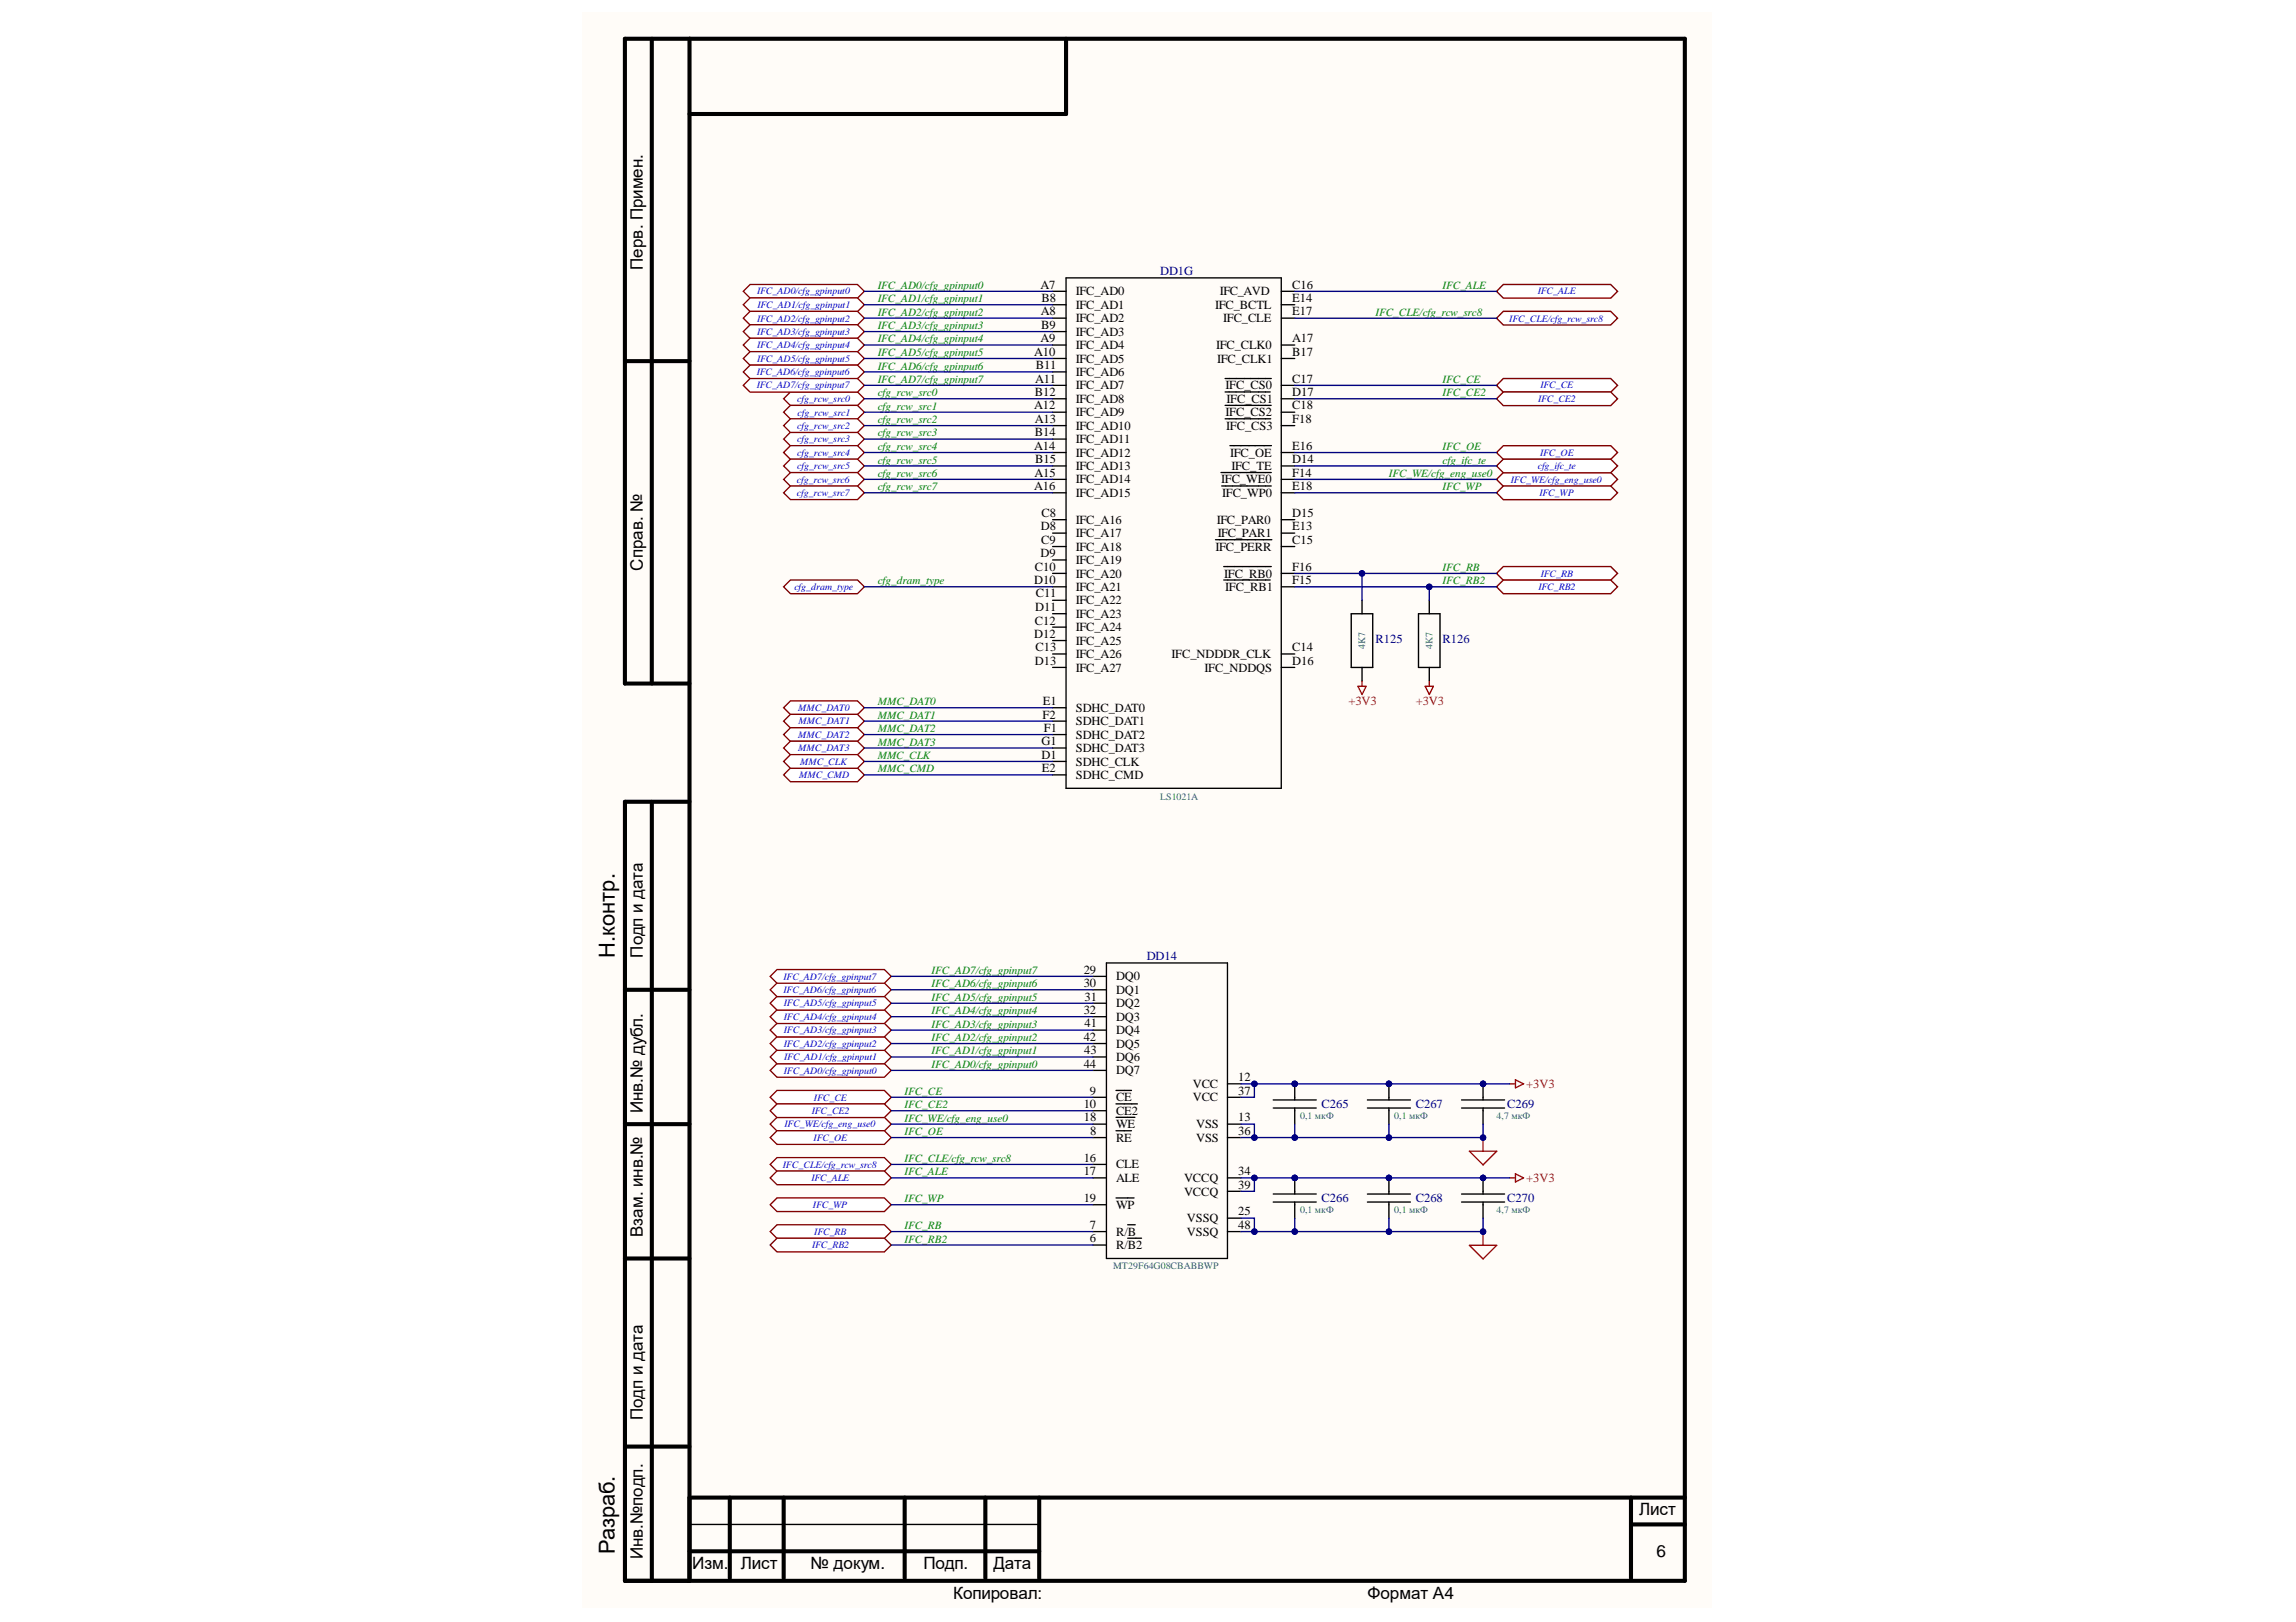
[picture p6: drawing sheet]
<svg xmlns="http://www.w3.org/2000/svg" width="297mm" height="210mm" viewBox="0 0 297 210" stroke-linecap="round" stroke-linejoin="round" font-family="sans-serif">
<defs><g id="words">
<g font-size="2.9">
<text x="79.6" y="123.9" transform="rotate(-90 79.6 123.9)">Н.контр.</text>
<text x="79.6" y="201.1" transform="rotate(-90 79.6 201.1)">Разраб.</text>
</g>
<g font-size="2.2">
<text x="83.1" y="34.9" transform="rotate(-90 83.1 34.9)">Перв. Примен.</text>
<text x="83.1" y="73.8" transform="rotate(-90 83.1 73.8)">Справ. №</text>
<text x="83.1" y="123.9" transform="rotate(-90 83.1 123.9)">Подп и дата</text>
<text x="83.1" y="144.1" transform="rotate(-90 83.1 144.1)">Инв.№ дубл.</text>
<text x="83.1" y="160.1" transform="rotate(-90 83.1 160.1)">Взам. инв.№</text>
<text x="83.1" y="183.7" transform="rotate(-90 83.1 183.7)">Подп и дата</text>
<text x="212.1" y="196.1">Лист</text>
<text x="83.1" y="201.8" transform="rotate(-90 83.1 201.8)">Инв.№подп.</text>
<text x="89.5" y="203">Изм.</text>
<text x="95.8" y="203">Лист</text>
<text x="104.8" y="203">№ докум.</text>
<text x="119.5" y="203">Подп.</text>
<text x="128.5" y="203">Дата</text>
<text x="214.3" y="201.5">6</text>
<text x="123.3" y="206.9">Копировал:</text>
<text x="176.9" y="206.9">Формат А4</text>
</g>
<g font-size="1.6" fill="#000080">
<text x="150.1" y="35.6">DD1G</text>
<text x="178" y="83.2">R125</text>
<text x="186.6" y="83.2">R126</text>
<text x="148.4" y="124.3">DD14</text>
<text x="171" y="143.4">C265</text>
<text x="183.2" y="143.4">C267</text>
<text x="195" y="143.4">C269</text>
<text x="171" y="155.6">C266</text>
<text x="183.2" y="155.6">C268</text>
<text x="195" y="155.6">C270</text>
</g>
<g font-size="1.6">
<text x="134.6" y="37.3">A7</text>
<text x="134.7" y="40.8">A8</text>
<text x="134.7" y="39.1">B8</text>
<text x="139.2" y="38.2">IFC_AD0</text>
<text x="139.2" y="40">IFC_AD1</text>
<text x="139.2" y="41.7">IFC_AD2</text>
<text x="157.2" y="40">IFC_BCTL</text>
<text x="157.8" y="38.2">IFC_AVD</text>
<text x="158.3" y="41.7">IFC_CLE</text>
<text x="167.2" y="37.3">C16</text>
<text x="167.2" y="39.1">E14</text>
<text x="167.2" y="40.8">E17</text>
<text x="133.8" y="46">A10</text>
<text x="134" y="47.8">B11</text>
<text x="134.6" y="44.3">A9</text>
<text x="134.7" y="42.5">B9</text>
<text x="139.2" y="43.4">IFC_AD3</text>
<text x="139.2" y="45.2">IFC_AD4</text>
<text x="139.2" y="46.9">IFC_AD5</text>
<text x="157.3" y="45.2">IFC_CLK0</text>
<text x="157.5" y="46.9">IFC_CLK1</text>
<text x="167.2" y="44.3">A17</text>
<text x="167.2" y="46">B17</text>
<text x="133.8" y="53">A12</text>
<text x="133.9" y="51.2">B12</text>
<text x="133.9" y="49.5">A11</text>
<text x="139.2" y="48.7">IFC_AD6</text>
<text x="139.2" y="50.4">IFC_AD7</text>
<text x="139.2" y="52.1">IFC_AD8</text>
<text x="139.2" y="53.9">IFC_AD9</text>
<text x="158.6" y="50.4">IFC_CS0</text>
<text x="158.6" y="53.9">IFC_CS2</text>
<text x="158.7" y="52.1">IFC_CS1</text>
<text x="167.2" y="49.5">C17</text>
<text x="167.2" y="51.2">D17</text>
<text x="167.2" y="53">C18</text>
<text x="133.8" y="58.2">A14</text>
<text x="133.9" y="54.7">A13</text>
<text x="133.9" y="56.5">B14</text>
<text x="133.9" y="59.9">B15</text>
<text x="139.2" y="55.6">IFC_AD10</text>
<text x="139.2" y="57.3">IFC_AD11</text>
<text x="139.2" y="59.1">IFC_AD12</text>
<text x="158.6" y="55.6">IFC_CS3</text>
<text x="159.1" y="59.1">IFC_OE</text>
<text x="167.2" y="54.7">F18</text>
<text x="167.2" y="58.2">E16</text>
<text x="167.2" y="59.9">D14</text>
<text x="133.8" y="63.4">A16</text>
<text x="133.9" y="61.7">A15</text>
<text x="139.2" y="60.8">IFC_AD13</text>
<text x="139.2" y="62.6">IFC_AD14</text>
<text x="139.2" y="64.3">IFC_AD15</text>
<text x="158" y="62.6">IFC_WE0</text>
<text x="158.1" y="64.3">IFC_WP0</text>
<text x="159.3" y="60.8">IFC_TE</text>
<text x="167.2" y="61.7">F14</text>
<text x="167.2" y="63.4">E18</text>
<text x="134.7" y="68.7">D8</text>
<text x="134.7" y="70.4">C9</text>
<text x="134.7" y="66.9">C8</text>
<text x="139.2" y="67.8">IFC_A16</text>
<text x="139.2" y="69.5">IFC_A17</text>
<text x="139.2" y="71.3">IFC_A18</text>
<text x="157.2" y="71.3">IFC_PERR</text>
<text x="157.4" y="67.8">IFC_PAR0</text>
<text x="157.5" y="69.5">IFC_PAR1</text>
<text x="167.2" y="66.9">D15</text>
<text x="167.2" y="68.7">E13</text>
<text x="167.2" y="70.4">C15</text>
<text x="133.8" y="75.6">D10</text>
<text x="133.9" y="73.8">C10</text>
<text x="134" y="77.3">C11</text>
<text x="134.6" y="72.1">D9</text>
<text x="139.2" y="73">IFC_A19</text>
<text x="139.2" y="74.7">IFC_A20</text>
<text x="139.2" y="76.5">IFC_A21</text>
<text x="158.4" y="74.7">IFC_RB0</text>
<text x="158.5" y="76.5">IFC_RB1</text>
<text x="167.2" y="73.8">F16</text>
<text x="167.2" y="75.6">F15</text>
<text x="133.8" y="82.6">D12</text>
<text x="133.9" y="80.8">C12</text>
<text x="133.9" y="79">D11</text>
<text x="139.2" y="78.2">IFC_A22</text>
<text x="139.2" y="79.9">IFC_A23</text>
<text x="139.2" y="81.7">IFC_A24</text>
<text x="139.2" y="83.4">IFC_A25</text>
<text x="133.9" y="86">D13</text>
<text x="134" y="84.3">C13</text>
<text x="139.2" y="85.2">IFC_A26</text>
<text x="139.2" y="86.9">IFC_A27</text>
<text x="151.6" y="85.2">IFC_NDDDR_CLK</text>
<text x="155.8" y="86.9">IFC_NDDQS</text>
<text x="167.2" y="84.3">C14</text>
<text x="167.2" y="86">D16</text>
<text x="134.9" y="93">F2</text>
<text x="134.9" y="91.2">E1</text>
<text x="135" y="94.7">F1</text>
<text x="139.2" y="92.1">SDHC_DAT0</text>
<text x="139.2" y="93.9">SDHC_DAT1</text>
<text x="139.2" y="95.6">SDHC_DAT2</text>
<text x="134.7" y="96.5">G1</text>
<text x="134.7" y="98.2">D1</text>
<text x="134.8" y="99.9">E2</text>
<text x="139.2" y="97.3">SDHC_DAT3</text>
<text x="139.2" y="99.1">SDHC_CLK</text>
<text x="139.2" y="100.8">SDHC_CMD</text>
<text x="140.2" y="126">29</text>
<text x="140.2" y="127.8">30</text>
<text x="140.2" y="131.2">32</text>
<text x="140.3" y="129.5">31</text>
<text x="144.4" y="126.9">DQ0</text>
<text x="144.4" y="128.6">DQ1</text>
<text x="144.4" y="130.4">DQ2</text>
<text x="140.2" y="134.7">42</text>
<text x="140.3" y="136.4">43</text>
<text x="140.3" y="133">41</text>
<text x="144.4" y="132.1">DQ3</text>
<text x="144.4" y="133.8">DQ4</text>
<text x="144.4" y="135.6">DQ5</text>
<text x="144.4" y="137.3">DQ6</text>
<text x="140.2" y="138.2">44</text>
<text x="140.2" y="143.4">10</text>
<text x="141" y="141.7">9</text>
<text x="144.4" y="139">DQ7</text>
<text x="144.4" y="142.5">CE</text>
<text x="154.3" y="140.8">VCC</text>
<text x="154.3" y="142.5">VCC</text>
<text x="160.2" y="139.9">12</text>
<text x="160.2" y="141.7">37</text>
<text x="140.2" y="145.1">18</text>
<text x="141" y="146.9">8</text>
<text x="144.4" y="146">WE</text>
<text x="144.4" y="147.7">RE</text>
<text x="144.4" y="144.3">CE2</text>
<text x="154.7" y="146">VSS</text>
<text x="154.7" y="147.7">VSS</text>
<text x="160.2" y="145.1">13</text>
<text x="160.2" y="146.9">36</text>
<text x="140.2" y="150.3">16</text>
<text x="140.2" y="152.1">17</text>
<text x="140.2" y="155.6">19</text>
<text x="144.4" y="151.2">CLE</text>
<text x="144.4" y="152.9">ALE</text>
<text x="153.2" y="152.9">VCCQ</text>
<text x="153.2" y="154.7">VCCQ</text>
<text x="160.2" y="152.1">34</text>
<text x="160.2" y="153.8">39</text>
<text x="141" y="159">7</text>
<text x="141" y="160.8">6</text>
<text x="144.4" y="156.4">WP</text>
<text x="144.4" y="159.9">R/B</text>
<text x="144.4" y="161.6">R/B2</text>
<text x="153.6" y="158.2">VSSQ</text>
<text x="153.6" y="159.9">VSSQ</text>
<text x="160.2" y="157.3">25</text>
<text x="160.2" y="159">48</text>
</g>
<g font-size="1.6" fill="#f00">
<text x="174.5" y="91.3">+3V3</text>
<text x="183.2" y="91.3">+3V3</text>
<text x="197.5" y="140.8">+3V3</text>
<text x="197.5" y="152.9">+3V3</text>
</g>
<g font-size="1.4" fill="#008000">
<text x="113.6" y="37.4">IFC_AD0/cfg_gpinput0</text>
<text x="113.6" y="39.1">IFC_AD1/cfg_gpinput1</text>
<text x="113.6" y="40.9">IFC_AD2/cfg_gpinput2</text>
<text x="178" y="40.9">IFC_CLE/cfg_rcw_src8</text>
<text x="186.6" y="37.4">IFC_ALE</text>
<text x="113.6" y="42.6">IFC_AD3/cfg_gpinput3</text>
<text x="113.6" y="44.3">IFC_AD4/cfg_gpinput4</text>
<text x="113.6" y="46.1">IFC_AD5/cfg_gpinput5</text>
<text x="113.6" y="47.8">IFC_AD6/cfg_gpinput6</text>
<text x="113.6" y="49.6">IFC_AD7/cfg_gpinput7</text>
<text x="113.6" y="51.3">cfg_rcw_src0</text>
<text x="113.6" y="53">cfg_rcw_src1</text>
<text x="186.6" y="49.6">IFC_CE</text>
<text x="186.6" y="51.3">IFC_CE2</text>
<text x="113.6" y="56.5">cfg_rcw_src3</text>
<text x="113.6" y="58.3">cfg_rcw_src4</text>
<text x="113.6" y="60">cfg_rcw_src5</text>
<text x="113.6" y="54.8">cfg_rcw_src2</text>
<text x="186.6" y="58.3">IFC_OE</text>
<text x="186.6" y="60">cfg_ifc_te</text>
<text x="113.6" y="61.7">cfg_rcw_src6</text>
<text x="113.6" y="63.5">cfg_rcw_src7</text>
<text x="179.7" y="61.7">IFC_WE/cfg_eng_use0</text>
<text x="186.6" y="63.5">IFC_WP</text>
<text x="113.6" y="75.6">cfg_dram_type</text>
<text x="186.6" y="73.9">IFC_RB</text>
<text x="186.6" y="75.6">IFC_RB2</text>
<text x="113.6" y="91.3">MMC_DAT0</text>
<text x="113.6" y="93">MMC_DAT1</text>
<text x="113.6" y="94.8">MMC_DAT2</text>
<text x="113.6" y="96.5">MMC_DAT3</text>
<text x="113.6" y="98.2">MMC_CLK</text>
<text x="113.6" y="100">MMC_CMD</text>
<text x="120.5" y="131.3">IFC_AD4/cfg_gpinput4</text>
<text x="120.5" y="129.5">IFC_AD5/cfg_gpinput5</text>
<text x="120.5" y="127.8">IFC_AD6/cfg_gpinput6</text>
<text x="120.5" y="126">IFC_AD7/cfg_gpinput7</text>
<text x="120.5" y="136.5">IFC_AD1/cfg_gpinput1</text>
<text x="120.5" y="134.7">IFC_AD2/cfg_gpinput2</text>
<text x="120.5" y="133">IFC_AD3/cfg_gpinput3</text>
<text x="117" y="141.7">IFC_CE</text>
<text x="117" y="143.4">IFC_CE2</text>
<text x="120.5" y="138.2">IFC_AD0/cfg_gpinput0</text>
<text x="117" y="146.9">IFC_OE</text>
<text x="117" y="145.2">IFC_WE/cfg_eng_use0</text>
<text x="117" y="152.1">IFC_ALE</text>
<text x="117" y="155.6">IFC_WP</text>
<text x="117" y="150.4">IFC_CLE/cfg_rcw_src8</text>
<text x="117" y="159.1">IFC_RB</text>
<text x="117" y="160.8">IFC_RB2</text>
</g>
<g font-size="1.3" fill="#00f">
<text x="97.9" y="38.1">IFC_AD0/cfg_gpinput0</text>
<text x="97.9" y="41.6">IFC_AD2/cfg_gpinput2</text>
<text x="98" y="39.8">IFC_AD1/cfg_gpinput1</text>
<text x="195.3" y="41.6">IFC_CLE/cfg_rcw_src8</text>
<text x="198.9" y="38.1">IFC_ALE</text>
<text x="97.9" y="43.3">IFC_AD3/cfg_gpinput3</text>
<text x="97.9" y="45.1">IFC_AD4/cfg_gpinput4</text>
<text x="97.9" y="46.8">IFC_AD5/cfg_gpinput5</text>
<text x="97.9" y="48.5">IFC_AD6/cfg_gpinput6</text>
<text x="97.9" y="50.3">IFC_AD7/cfg_gpinput7</text>
<text x="103.1" y="52">cfg_rcw_src0</text>
<text x="103.2" y="53.8">cfg_rcw_src1</text>
<text x="199" y="52">IFC_CE2</text>
<text x="199.3" y="50.3">IFC_CE</text>
<text x="103.1" y="57.2">cfg_rcw_src3</text>
<text x="103.1" y="55.5">cfg_rcw_src2</text>
<text x="103.1" y="59">cfg_rcw_src4</text>
<text x="199.2" y="59">IFC_OE</text>
<text x="103.1" y="62.4">cfg_rcw_src6</text>
<text x="103.1" y="64.2">cfg_rcw_src7</text>
<text x="103.1" y="60.7">cfg_rcw_src5</text>
<text x="195.5" y="62.4">IFC_WE/cfg_eng_use0</text>
<text x="198.9" y="60.7">cfg_ifc_te</text>
<text x="199.2" y="64.2">IFC_WP</text>
<text x="102.8" y="76.4">cfg_dram_type</text>
<text x="199" y="76.4">IFC_RB2</text>
<text x="199.3" y="74.6">IFC_RB</text>
<text x="103.3" y="92">MMC_DAT0</text>
<text x="103.3" y="95.5">MMC_DAT2</text>
<text x="103.3" y="93.7">MMC_DAT1</text>
<text x="103.3" y="97.2">MMC_DAT3</text>
<text x="103.4" y="100.7">MMC_CMD</text>
<text x="103.5" y="98.9">MMC_CLK</text>
<text x="101.4" y="128.5">IFC_AD6/cfg_gpinput6</text>
<text x="101.4" y="126.8">IFC_AD7/cfg_gpinput7</text>
<text x="101.4" y="132">IFC_AD4/cfg_gpinput4</text>
<text x="101.4" y="130.2">IFC_AD5/cfg_gpinput5</text>
<text x="101.4" y="135.4">IFC_AD2/cfg_gpinput2</text>
<text x="101.4" y="133.7">IFC_AD3/cfg_gpinput3</text>
<text x="101.5" y="137.2">IFC_AD1/cfg_gpinput1</text>
<text x="101.4" y="139">IFC_AD0/cfg_gpinput0</text>
<text x="105.3" y="142.4">IFC_CE</text>
<text x="101.5" y="145.9">IFC_WE/cfg_eng_use0</text>
<text x="105" y="144.1">IFC_CE2</text>
<text x="105.3" y="147.6">IFC_OE</text>
<text x="101.3" y="151.1">IFC_CLE/cfg_rcw_src8</text>
<text x="105" y="152.9">IFC_ALE</text>
<text x="105.1" y="161.6">IFC_RB2</text>
<text x="105.2" y="156.3">IFC_WP</text>
<text x="105.3" y="159.8">IFC_RB</text>
</g>
<g font-size="1.3" fill="#008080">
<text x="176.6" y="83.9" transform="rotate(-90 176.6 83.9)">4K7</text>
<text x="185.3" y="83.9" transform="rotate(-90 185.3 83.9)">4K7</text>
<text x="150.1" y="103.5">LS1021A</text>
<text x="168.2" y="144.8">0,1 мкФ</text>
<text x="180.4" y="144.8">0,1 мкФ</text>
<text x="193.6" y="144.8">4,7 мкФ</text>
<text x="168.2" y="157">0,1 мкФ</text>
<text x="180.4" y="157">0,1 мкФ</text>
<text x="193.6" y="157">4,7 мкФ</text>
<text x="144" y="164.2">MT29F64G08CBABBWP</text>
</g>
</g></defs>
<g fill="#fffcf8">
<path d="M75.3 1.5h146.1v206.6h-146.1z" fill-rule="evenodd"/>
<path d="M75.3 1.5h146.1v206.6h-146.1z" fill-rule="evenodd"/>
</g>
<g fill="none" stroke="#000" stroke-width=".53">
<path d="M84.3 5v83.5M89.2 5v199.6M137.9 5v9.8h-48.7M80.8 46.7h8.4M89.2 88.5h-8.4v-83.5h137.2v199.6h-137.1v-100.8h8.3M84.3 103.8v100.8M80.8 128.1h8.4M80.8 145.5h8.4M80.8 162.9h8.4M80.9 187.2h8.3M89.2 193.8h128.8M94.4 193.8v10.4"/>
<path d="M101.4 193.8v10.4M117 193.8v10.4M127.5 193.8v10.4M134.4 193.8v10.4M211 193.8v10.4M211 197.3h7M89.2 200.8h45.2"/>
</g>
<path d="M174.8 79.4h2.8v7h-2.8zM176.2 77.7v1.7M176.2 86.4v1.7M89.2 197.3h45.2" fill="none" stroke="#000" stroke-width=".18"/>
<path d="M175.7 88.8h1l-.5 1.1zM176.2 88.1v.7" fill="none" stroke="#f00" stroke-width=".18"/>
<circle cx="191.9" cy="140.3" r=".35" fill="#000080"/>
<circle cx="191.9" cy="140.3" r=".35" fill="none" stroke="#000080" stroke-width=".13"/>
<path d="M191.9 140.3v1.7M191.9 143.7v1.8" fill="none" stroke="#000" stroke-width=".18"/>
<circle cx="191.9" cy="140.3" r=".35" fill="#000080"/>
<circle cx="191.9" cy="140.3" r=".35" fill="none" stroke="#000080" stroke-width=".13"/>
<path d="M189.1 143.4h5.5M189.1 142.3h5.5M191.9 142v.3M191.9 143.4v.3" fill="none" stroke="#000" stroke-width=".18"/>
<path d="M196.1 139.7l1 .6-1 .5zM190.1 149h3.5l-1.7 1.8zM191.9 147.2v1.8M195.3 140.3h.8" fill="none" stroke="#f00" stroke-width=".18"/>
<circle cx="191.9" cy="147.2" r=".35" fill="#000080"/>
<circle cx="191.9" cy="147.2" r=".35" fill="none" stroke="#000080" stroke-width=".13"/>
<circle cx="167.5" cy="140.3" r=".35" fill="#000080"/>
<circle cx="167.5" cy="140.3" r=".35" fill="none" stroke="#000080" stroke-width=".13"/>
<path d="M167.5 140.3v1.7M167.5 143.7v1.8" fill="none" stroke="#000" stroke-width=".17"/>
<circle cx="167.5" cy="140.3" r=".35" fill="#000080"/>
<circle cx="167.5" cy="140.3" r=".35" fill="none" stroke="#000080" stroke-width=".13"/>
<path d="M164.7 143.4h5.6M164.7 142.3h5.6M167.5 142v.3M167.5 143.4v.3" fill="none" stroke="#000" stroke-width=".17"/>
<circle cx="179.7" cy="140.3" r=".35" fill="#000080"/>
<circle cx="179.7" cy="140.3" r=".35" fill="none" stroke="#000080" stroke-width=".13"/>
<path d="M179.7 140.3v1.7M179.7 143.7v1.8" fill="none" stroke="#000" stroke-width=".18"/>
<circle cx="179.7" cy="140.3" r=".35" fill="#000080"/>
<circle cx="179.7" cy="140.3" r=".35" fill="none" stroke="#000080" stroke-width=".13"/>
<path d="M176.9 143.4h5.6M176.9 142.3h5.6M179.7 142v.3M179.7 143.4v.3" fill="none" stroke="#000" stroke-width=".18"/>
<circle cx="191.9" cy="152.4" r=".35" fill="#000080"/>
<circle cx="191.9" cy="152.4" r=".35" fill="none" stroke="#000080" stroke-width=".13"/>
<path d="M191.9 152.4v1.8M191.9 155.9v1.7" fill="none" stroke="#000" stroke-width=".18"/>
<circle cx="191.9" cy="152.4" r=".35" fill="#000080"/>
<circle cx="191.9" cy="152.4" r=".35" fill="none" stroke="#000080" stroke-width=".13"/>
<path d="M189.1 155.6h5.5M189.1 154.5h5.5M191.9 154.2v.3M191.9 155.6v.3" fill="none" stroke="#000" stroke-width=".18"/>
<path d="M191.9 159.4v1.8M190.1 161.2h3.5l-1.7 1.7z" fill="none" stroke="#f00" stroke-width=".18"/>
<circle cx="191.9" cy="159.4" r=".35" fill="#000080"/>
<circle cx="191.9" cy="159.4" r=".35" fill="none" stroke="#000080" stroke-width=".13"/>
<circle cx="167.5" cy="152.4" r=".35" fill="#000080"/>
<circle cx="167.5" cy="152.4" r=".35" fill="none" stroke="#000080" stroke-width=".13"/>
<path d="M167.5 152.4v1.8M167.5 155.9v1.7" fill="none" stroke="#000" stroke-width=".17"/>
<circle cx="167.5" cy="152.4" r=".35" fill="#000080"/>
<circle cx="167.5" cy="152.4" r=".35" fill="none" stroke="#000080" stroke-width=".13"/>
<path d="M164.7 155.6h5.6M164.7 154.5h5.6M167.5 154.2v.3M167.5 155.6v.3" fill="none" stroke="#000" stroke-width=".17"/>
<circle cx="179.7" cy="152.4" r=".35" fill="#000080"/>
<circle cx="179.7" cy="152.4" r=".35" fill="none" stroke="#000080" stroke-width=".13"/>
<path d="M179.7 152.4v1.8M179.7 155.9v1.7" fill="none" stroke="#000" stroke-width=".18"/>
<circle cx="179.7" cy="152.4" r=".35" fill="#000080"/>
<circle cx="179.7" cy="152.4" r=".35" fill="none" stroke="#000080" stroke-width=".13"/>
<path d="M176.9 155.6h5.6M176.9 154.5h5.6M179.7 154.2v.3M179.7 155.6v.3" fill="none" stroke="#000" stroke-width=".18"/>
<path d="M195.3 152.4h.8M196.1 151.9l1 .5-1 .6z" fill="none" stroke="#f00" stroke-width=".18"/>
<path d="M101.4 51.6l.9-.9h8.6l.9 .9-.9 .9h-8.6z" fill-rule="evenodd" fill="#fff"/>
<path d="M101.4 51.6l.9-.9h8.6l.9 .9-.9 .9h-8.6z" fill="none" stroke="#800000" stroke-width=".17"/>
<path d="M101.4 53.3l.9-.8h8.6l.9 .8-.9 .9h-8.6z" fill-rule="evenodd" fill="#fff"/>
<path d="M101.4 53.3l.9-.8h8.6l.9 .8-.9 .9h-8.6z" fill="none" stroke="#800000" stroke-width=".17"/>
<path d="M102.3 55.9h8.6l.9 .9-.9 .9h-8.6l-.9-.9z" fill-rule="evenodd" fill="#fff"/>
<path d="M102.3 55.9h8.6l.9 .9-.9 .9h-8.6l-.9-.9z" fill="none" stroke="#800000" stroke-width=".17"/>
<path d="M101.4 55.1l.9-.9h8.6l.9 .9-.9 .9h-8.6z" fill-rule="evenodd" fill="#fff"/>
<path d="M101.4 55.1l.9-.9h8.6l.9 .9-.9 .9h-8.6z" fill="none" stroke="#800000" stroke-width=".17"/>
<path d="M102.3 57.7h8.6l.9 .9-.9 .8h-8.6l-.9-.8z" fill-rule="evenodd" fill="#fff"/>
<path d="M102.3 57.7h8.6l.9 .9-.9 .8h-8.6l-.9-.8z" fill="none" stroke="#800000" stroke-width=".17"/>
<path d="M101.4 60.3l.9-.9h8.6l.9 .9-.9 .9h-8.6z" fill-rule="evenodd" fill="#fff"/>
<path d="M101.4 60.3l.9-.9h8.6l.9 .9-.9 .9h-8.6z" fill="none" stroke="#800000" stroke-width=".17"/>
<path d="M101.4 62l.9-.8h8.6l.9 .8-.9 .9h-8.6z" fill-rule="evenodd" fill="#fff"/>
<path d="M101.4 62l.9-.8h8.6l.9 .8-.9 .9h-8.6z" fill="none" stroke="#800000" stroke-width=".17"/>
<path d="M101.4 63.8l.9-.9h8.6l.9 .9-.9 .9h-8.6z" fill-rule="evenodd" fill="#fff"/>
<path d="M101.4 63.8l.9-.9h8.6l.9 .9-.9 .9h-8.6z" fill="none" stroke="#800000" stroke-width=".17"/>
<path d="M101.4 75.9l.9-.8h8.6l.9 .8-.9 .9h-8.6z" fill-rule="evenodd" fill="#fff"/>
<path d="M101.4 75.9l.9-.8h8.6l.9 .8-.9 .9h-8.6z" fill="none" stroke="#800000" stroke-width=".17"/>
<path d="M96.2 37.7l.8-.9h13.9l.9 .9-.9 .9h-13.9z" fill-rule="evenodd" fill="#fff"/>
<path d="M96.2 37.7l.8-.9h13.9l.9 .9-.9 .9h-13.9z" fill="none" stroke="#800000" stroke-width=".17"/>
<path d="M96.2 39.4l.8-.8h13.9l.9 .8-.9 .9h-13.9z" fill-rule="evenodd" fill="#fff"/>
<path d="M96.2 39.4l.8-.8h13.9l.9 .8-.9 .9h-13.9z" fill="none" stroke="#800000" stroke-width=".17"/>
<path d="M96.2 41.2l.8-.9h13.9l.9 .9-.9 .9h-13.9z" fill-rule="evenodd" fill="#fff"/>
<path d="M96.2 41.2l.8-.9h13.9l.9 .9-.9 .9h-13.9z" fill="none" stroke="#800000" stroke-width=".17"/>
<path d="M96.2 42.9l.8-.9h13.9l.9 .9-.9 .9h-13.9z" fill-rule="evenodd" fill="#fff"/>
<path d="M96.2 42.9l.8-.9h13.9l.9 .9-.9 .9h-13.9z" fill="none" stroke="#800000" stroke-width=".17"/>
<path d="M96.2 44.6l.8-.8h13.9l.9 .8-.9 .9h-13.9z" fill-rule="evenodd" fill="#fff"/>
<path d="M96.2 44.6l.8-.8h13.9l.9 .8-.9 .9h-13.9z" fill="none" stroke="#800000" stroke-width=".17"/>
<path d="M97 45.5h13.9l.9 .9-.9 .9h-13.9l-.8-.9z" fill-rule="evenodd" fill="#fff"/>
<path d="M97 45.5h13.9l.9 .9-.9 .9h-13.9l-.8-.9z" fill="none" stroke="#800000" stroke-width=".17"/>
<path d="M96.2 48.1l.8-.9h13.9l.9 .9-.9 .9h-13.9z" fill-rule="evenodd" fill="#fff"/>
<path d="M96.2 48.1l.8-.9h13.9l.9 .9-.9 .9h-13.9z" fill="none" stroke="#800000" stroke-width=".17"/>
<path d="M96.2 49.9l.8-.9h13.9l.9 .9-.9 .8h-13.9z" fill-rule="evenodd" fill="#fff"/>
<path d="M96.2 49.9l.8-.9h13.9l.9 .9-.9 .8h-13.9z" fill="none" stroke="#800000" stroke-width=".17"/>
<path d="M99.6 138.5l.9-.9h13.9l.9 .9-.9 .9h-13.9z" fill-rule="evenodd" fill="#fff"/>
<path d="M99.6 138.5l.9-.9h13.9l.9 .9-.9 .9h-13.9z" fill="none" stroke="#800000" stroke-width=".17"/>
<path d="M99.6 136.8l.9-.9h13.9l.9 .9-.9 .9h-13.9z" fill-rule="evenodd" fill="#fff"/>
<path d="M99.6 136.8l.9-.9h13.9l.9 .9-.9 .9h-13.9z" fill="none" stroke="#800000" stroke-width=".17"/>
<path d="M99.6 135l.9-.8h13.9l.9 .8-.9 .9h-13.9z" fill-rule="evenodd" fill="#fff"/>
<path d="M99.6 135l.9-.8h13.9l.9 .8-.9 .9h-13.9z" fill="none" stroke="#800000" stroke-width=".17"/>
<path d="M99.6 133.3l.9-.9h13.9l.9 .9-.9 .9h-13.9z" fill-rule="evenodd" fill="#fff"/>
<path d="M99.6 133.3l.9-.9h13.9l.9 .9-.9 .9h-13.9z" fill="none" stroke="#800000" stroke-width=".17"/>
<path d="M100.5 130.7h13.9l.9 .9-.9 .9h-13.9l-.9-.9z" fill-rule="evenodd" fill="#fff"/>
<path d="M100.5 130.7h13.9l.9 .9-.9 .9h-13.9l-.9-.9z" fill="none" stroke="#800000" stroke-width=".17"/>
<path d="M99.6 129.8l.9-.9h13.9l.9 .9-.9 .9h-13.9z" fill-rule="evenodd" fill="#fff"/>
<path d="M99.6 129.8l.9-.9h13.9l.9 .9-.9 .9h-13.9z" fill="none" stroke="#800000" stroke-width=".17"/>
<path d="M99.6 128.1l.9-.9h13.9l.9 .9-.9 .9h-13.9z" fill-rule="evenodd" fill="#fff"/>
<path d="M99.6 128.1l.9-.9h13.9l.9 .9-.9 .9h-13.9z" fill="none" stroke="#800000" stroke-width=".17"/>
<path d="M99.6 126.4l.9-.9h13.9l.9 .9-.9 .8h-13.9z" fill-rule="evenodd" fill="#fff"/>
<path d="M99.6 126.4l.9-.9h13.9l.9 .9-.9 .8h-13.9z" fill="none" stroke="#800000" stroke-width=".17"/>
<path d="M101.4 91.6l.9-.9h8.6l.9 .9-.9 .9h-8.6z" fill-rule="evenodd" fill="#fff"/>
<path d="M101.4 91.6l.9-.9h8.6l.9 .9-.9 .9h-8.6z" fill="none" stroke="#800000" stroke-width=".17"/>
<path d="M101.4 93.3l.9-.9h8.6l.9 .9-.9 .9h-8.6z" fill-rule="evenodd" fill="#fff"/>
<path d="M101.4 93.3l.9-.9h8.6l.9 .9-.9 .9h-8.6z" fill="none" stroke="#800000" stroke-width=".17"/>
<path d="M101.4 95.1l.9-.9h8.6l.9 .9-.9 .8h-8.6z" fill-rule="evenodd" fill="#fff"/>
<path d="M101.4 95.1l.9-.9h8.6l.9 .9-.9 .8h-8.6z" fill="none" stroke="#800000" stroke-width=".17"/>
<path d="M101.4 96.8l.9-.9h8.6l.9 .9-.9 .9h-8.6z" fill-rule="evenodd" fill="#fff"/>
<path d="M101.4 96.8l.9-.9h8.6l.9 .9-.9 .9h-8.6z" fill="none" stroke="#800000" stroke-width=".17"/>
<path d="M102.3 99.4h8.6l.9 .9-.9 .9h-8.6l-.9-.9z" fill-rule="evenodd" fill="#fff"/>
<path d="M102.3 99.4h8.6l.9 .9-.9 .9h-8.6l-.9-.9z" fill="none" stroke="#800000" stroke-width=".17"/>
<path d="M101.4 98.5l.9-.8h8.6l.9 .8-.9 .9h-8.6z" fill-rule="evenodd" fill="#fff"/>
<path d="M101.4 98.5l.9-.8h8.6l.9 .8-.9 .9h-8.6z" fill="none" stroke="#800000" stroke-width=".17"/>
<path d="M99.6 145.5l.9-.9h13.9l.9 .9-.9 .9h-13.9z" fill-rule="evenodd" fill="#fff"/>
<path d="M99.6 145.5l.9-.9h13.9l.9 .9-.9 .9h-13.9z" fill="none" stroke="#800000" stroke-width=".17"/>
<path d="M194.5 61.2h13.9l.9 .8-.9 .9h-13.9l-.9-.9z" fill-rule="evenodd" fill="#fff"/>
<path d="M194.5 61.2h13.9l.9 .8-.9 .9h-13.9l-.9-.9z" fill="none" stroke="#800000" stroke-width=".18"/>
<path d="M99.6 150.7l.9-.9h13.9l.9 .9-.9 .9h-13.9z" fill-rule="evenodd" fill="#fff"/>
<path d="M99.6 150.7l.9-.9h13.9l.9 .9-.9 .9h-13.9z" fill="none" stroke="#800000" stroke-width=".17"/>
<path d="M194.5 40.3h13.9l.9 .9-.9 .9h-13.9l-.9-.9z" fill-rule="evenodd" fill="#fff"/>
<path d="M194.5 40.3h13.9l.9 .9-.9 .9h-13.9l-.9-.9z" fill="none" stroke="#800000" stroke-width=".18"/>
<path d="M194.5 49h13.9l.9 .9-.9 .8h-13.9l-.9-.8z" fill-rule="evenodd" fill="#fff"/>
<path d="M194.5 49h13.9l.9 .9-.9 .8h-13.9l-.9-.8z" fill="none" stroke="#800000" stroke-width=".18"/>
<path d="M100.5 141.1h13.9l.9 .9-.9 .9h-13.9l-.9-.9z" fill-rule="evenodd" fill="#fff"/>
<path d="M100.5 141.1h13.9l.9 .9-.9 .9h-13.9l-.9-.9z" fill="none" stroke="#800000" stroke-width=".17"/>
<path d="M99.6 147.2l.9-.9h13.9l.9 .9-.9 .9h-13.9z" fill-rule="evenodd" fill="#fff"/>
<path d="M99.6 147.2l.9-.9h13.9l.9 .9-.9 .9h-13.9z" fill="none" stroke="#800000" stroke-width=".17"/>
<path d="M194.5 57.7h13.9l.9 .9-.9 .8h-13.9l-.9-.8z" fill-rule="evenodd" fill="#fff"/>
<path d="M194.5 57.7h13.9l.9 .9-.9 .8h-13.9l-.9-.8z" fill="none" stroke="#800000" stroke-width=".18"/>
<path d="M100.5 151.5h13.9l.9 .9-.9 .9h-13.9l-.9-.9z" fill-rule="evenodd" fill="#fff"/>
<path d="M100.5 151.5h13.9l.9 .9-.9 .9h-13.9l-.9-.9z" fill="none" stroke="#800000" stroke-width=".17"/>
<path d="M194.5 36.8h13.9l.9 .9-.9 .9h-13.9l-.9-.9z" fill-rule="evenodd" fill="#fff"/>
<path d="M194.5 36.8h13.9l.9 .9-.9 .9h-13.9l-.9-.9z" fill="none" stroke="#800000" stroke-width=".18"/>
<path d="M99.6 155.9l.9-.9h13.9l.9 .9-.9 .9h-13.9z" fill-rule="evenodd" fill="#fff"/>
<path d="M99.6 155.9l.9-.9h13.9l.9 .9-.9 .9h-13.9z" fill="none" stroke="#800000" stroke-width=".17"/>
<path d="M193.6 63.8l.9-.9h13.9l.9 .9-.9 .9h-13.9z" fill-rule="evenodd" fill="#fff"/>
<path d="M193.6 63.8l.9-.9h13.9l.9 .9-.9 .9h-13.9z" fill="none" stroke="#800000" stroke-width=".18"/>
<path d="M99.6 159.4l.9-.9h13.9l.9 .9-.9 .9h-13.9z" fill-rule="evenodd" fill="#fff"/>
<path d="M99.6 159.4l.9-.9h13.9l.9 .9-.9 .9h-13.9z" fill="none" stroke="#800000" stroke-width=".17"/>
<path d="M194.5 73.3h13.9l.9 .9-.9 .9h-13.9l-.9-.9z" fill-rule="evenodd" fill="#fff"/>
<path d="M194.5 73.3h13.9l.9 .9-.9 .9h-13.9l-.9-.9z" fill="none" stroke="#800000" stroke-width=".18"/>
<path d="M193.6 60.3l.9-.9h13.9l.9 .9-.9 .9h-13.9z" fill-rule="evenodd" fill="#fff"/>
<path d="M193.6 60.3l.9-.9h13.9l.9 .9-.9 .9h-13.9z" fill="none" stroke="#800000" stroke-width=".18"/>
<g fill="none" stroke="#000" stroke-width=".17">
<path d="M141.4 126.4h1.7M141.4 128.1h1.7M141.4 129.8h1.7M141.4 131.6h1.7M141.4 133.3h1.7M141.4 135h1.7M141.4 136.8h1.7M141.4 138.5h1.7M143.1 124.6h15.7v38.3h-15.7zM141.4 142h1.7M141.4 145.5h1.7M141.4 147.2h1.7"/>
<path d="M141.4 150.7h1.7M141.4 152.4h1.7M141.4 155.9h1.7M141.4 159.4h1.7M141.4 143.7h1.7M144.4 141.1h2M144.4 144.6h2.4M144.4 146.3h2M144.4 155h2.3M144.4 142.9h2.7M145.9 158.5h1M158.8 142h1.7"/>
<path d="M158.8 145.5h1.7M158.8 147.2h1.7M158.8 152.4h1.7M158.8 159.4h1.7M158.8 140.3h1.7M158.8 154.2h1.7M158.8 157.6h1.7M141.4 161.1h1.7M145.9 160.2h1.8"/>
</g>
<path d="M99.6 143.7l.9-.8h13.9l.9 .8-.9 .9h-13.9z" fill-rule="evenodd" fill="#fff"/>
<path d="M99.6 143.7l.9-.8h13.9l.9 .8-.9 .9h-13.9z" fill="none" stroke="#800000" stroke-width=".17"/>
<path d="M193.6 51.6l.9-.9h13.9l.9 .9-.9 .9h-13.9z" fill-rule="evenodd" fill="#fff"/>
<path d="M193.6 51.6l.9-.9h13.9l.9 .9-.9 .9h-13.9z" fill="none" stroke="#800000" stroke-width=".18"/>
<path d="M99.6 161.1l.9-.9h13.9l.9 .9-.9 .9h-13.9z" fill-rule="evenodd" fill="#fff"/>
<path d="M99.6 161.1l.9-.9h13.9l.9 .9-.9 .9h-13.9z" fill="none" stroke="#800000" stroke-width=".17"/>
<path d="M193.6 75.9l.9-.8h13.9l.9 .8-.9 .9h-13.9z" fill-rule="evenodd" fill="#fff"/>
<path d="M193.6 75.9l.9-.8h13.9l.9 .8-.9 .9h-13.9z" fill="none" stroke="#800000" stroke-width=".18"/>
<path d="M184.4 88.8h1l-.5 1.1zM184.9 88.1v.7" fill="none" stroke="#f00" stroke-width=".18"/>
<path d="M183.5 79.4h2.8v7h-2.8zM184.9 77.7v1.7M184.9 86.4v1.7" fill="none" stroke="#000" stroke-width=".18"/>
<g fill="none" stroke="#000" stroke-width=".17">
<path d="M136.2 37.7h1.7M136.2 39.4h1.7M137.9 36h27.9v66h-27.9zM165.8 37.7h1.7M165.8 39.4h1.7M136.2 41.2h1.7M136.2 42.9h1.7M136.2 44.6h1.7M136.2 46.4h1.7M136.2 48.1h1.7M136.2 49.9h1.7M136.2 51.6h1.7"/>
<path d="M136.2 53.3h1.7M136.2 55.1h1.7M136.2 56.8h1.7M136.2 58.6h1.7M158.5 49h6M158.5 50.7h5.8M158.5 52.5h6M158.5 54.2h5.9M159.1 57.7h5.4M165.8 41.2h1.7M165.8 44.6h1.7M165.8 46.4h1.7"/>
<path d="M165.8 49.9h1.7M165.8 51.6h1.7M165.8 53.3h1.7M165.8 55.1h1.7M165.8 58.6h1.7M136.2 60.3h1.7M136.2 62h1.7M136.2 63.8h1.7M136.2 67.3h1.7M136.2 69h1.7M136.2 70.7h1.7M136.2 72.5h1.7"/>
<path d="M136.2 74.2h1.7M136.2 75.9h1.7M136.2 77.7h1.7M136.2 79.4h1.7M157.3 69.8h7.2M158 61.2h6.5M158 62.9h6.5M158.3 73.3h6.2M158.3 75.1h6M165.8 60.3h1.7M165.8 62h1.7M165.8 63.8h1.7"/>
<path d="M165.8 67.3h1.7M165.8 69h1.7M165.8 70.7h1.7M165.8 74.2h1.7M165.8 75.9h1.7M136.2 81.2h1.7M136.2 82.9h1.7M136.2 84.6h1.7M136.2 86.4h1.7M136.2 91.6h1.7M136.2 93.3h1.7M136.2 95.1h1.7"/>
<path d="M136.2 96.8h1.7M136.2 98.5h1.7M165.8 84.6h1.7M165.8 86.4h1.7M136.2 100.3h1.7"/>
</g>
<g fill="none" stroke="#000080" stroke-width=".17">
<path d="M111.8 37.7h24.4M111.8 39.4h24.4M111.8 41.2h24.4M111.8 42.9h24.4M111.8 44.6h24.4M111.8 46.4h24.4M111.8 48.1h24.4M111.8 49.9h24.4M111.8 51.6h24.4M111.8 53.3h24.4M111.8 56.8h24.4M111.8 58.6h24.4"/>
<path d="M111.8 60.3h24.4M111.8 62h24.4M111.8 63.8h24.4M111.8 75.9h24.4"/>
</g>
<path d="M167.5 37.7h26.1M167.5 58.6h26.1M167.5 74.2h26.1M167.5 62h26.1" fill="none" stroke="#000080" stroke-width=".18"/>
<circle cx="176.2" cy="74.2" r=".35" fill="#000080"/>
<circle cx="176.2" cy="74.2" r=".35" fill="none" stroke="#000080" stroke-width=".13"/>
<path d="M167.5 49.9h26.1M167.5 41.2h26.1M167.5 60.3h26.1M167.5 63.8h26.1M176.2 74.2v3.5" fill="none" stroke="#000080" stroke-width=".18"/>
<g fill="none" stroke="#000080" stroke-width=".17">
<path d="M111.8 91.6h24.4M111.8 93.3h24.4M111.8 95.1h24.4M111.8 96.8h24.4M111.8 98.5h24.4M111.8 100.3h24.4M115.3 126.4h26.1M115.3 128.1h26.1M115.3 129.8h26.1M115.3 131.6h26.1M115.3 133.3h26.1M115.3 135h26.1"/>
<path d="M115.3 136.8h26.1M115.3 138.5h26.1M115.3 142h26.1M115.3 145.5h26.1M115.3 147.2h26.1M115.3 152.4h26.1M115.3 155.9h26.1"/>
</g>
<circle cx="176.2" cy="74.2" r=".35" fill="#000080"/>
<circle cx="176.2" cy="74.2" r=".35" fill="none" stroke="#000080" stroke-width=".13"/>
<path d="M115.3 159.4h26.1" fill="none" stroke="#000080" stroke-width=".17"/>
<path d="M160.5 140.3h34.8" fill="none" stroke="#000080" stroke-width=".18"/>
<circle cx="191.9" cy="140.3" r=".35" fill="#000080"/>
<circle cx="191.9" cy="140.3" r=".35" fill="none" stroke="#000080" stroke-width=".13"/>
<circle cx="179.7" cy="140.3" r=".35" fill="#000080"/>
<circle cx="179.7" cy="140.3" r=".35" fill="none" stroke="#000080" stroke-width=".13"/>
<circle cx="167.5" cy="140.3" r=".35" fill="#000080"/>
<circle cx="167.5" cy="140.3" r=".35" fill="none" stroke="#000080" stroke-width=".13"/>
<circle cx="162.3" cy="140.3" r=".35" fill="#000080"/>
<circle cx="162.3" cy="140.3" r=".35" fill="none" stroke="#000080" stroke-width=".13"/>
<path d="M162.3 140.3v1.7h-1.8" fill="none" stroke="#000080" stroke-width=".17"/>
<circle cx="162.3" cy="140.3" r=".35" fill="#000080"/>
<circle cx="162.3" cy="140.3" r=".35" fill="none" stroke="#000080" stroke-width=".13"/>
<path d="M191.9 145.5v1.7h-31.4" fill="none" stroke="#000080" stroke-width=".18"/>
<circle cx="162.3" cy="147.2" r=".35" fill="#000080"/>
<circle cx="162.3" cy="147.2" r=".35" fill="none" stroke="#000080" stroke-width=".13"/>
<circle cx="167.5" cy="147.2" r=".35" fill="#000080"/>
<circle cx="167.5" cy="147.2" r=".35" fill="none" stroke="#000080" stroke-width=".13"/>
<circle cx="179.7" cy="147.2" r=".35" fill="#000080"/>
<circle cx="179.7" cy="147.2" r=".35" fill="none" stroke="#000080" stroke-width=".13"/>
<circle cx="191.9" cy="147.2" r=".35" fill="#000080"/>
<circle cx="191.9" cy="147.2" r=".35" fill="none" stroke="#000080" stroke-width=".13"/>
<path d="M179.7 145.5v1.7" fill="none" stroke="#000080" stroke-width=".18"/>
<circle cx="179.7" cy="147.2" r=".35" fill="#000080"/>
<circle cx="179.7" cy="147.2" r=".35" fill="none" stroke="#000080" stroke-width=".13"/>
<path d="M167.5 145.5v1.7" fill="none" stroke="#000080" stroke-width=".17"/>
<circle cx="167.5" cy="147.2" r=".35" fill="#000080"/>
<circle cx="167.5" cy="147.2" r=".35" fill="none" stroke="#000080" stroke-width=".13"/>
<path d="M160.5 145.5h1.8v1.7" fill="none" stroke="#000080" stroke-width=".17"/>
<circle cx="162.3" cy="147.2" r=".35" fill="#000080"/>
<circle cx="162.3" cy="147.2" r=".35" fill="none" stroke="#000080" stroke-width=".13"/>
<path d="M115.3 150.7h26.1" fill="none" stroke="#000080" stroke-width=".17"/>
<path d="M160.5 152.4h34.8" fill="none" stroke="#000080" stroke-width=".18"/>
<circle cx="191.9" cy="152.4" r=".35" fill="#000080"/>
<circle cx="191.9" cy="152.4" r=".35" fill="none" stroke="#000080" stroke-width=".13"/>
<circle cx="179.7" cy="152.4" r=".35" fill="#000080"/>
<circle cx="179.7" cy="152.4" r=".35" fill="none" stroke="#000080" stroke-width=".13"/>
<circle cx="167.5" cy="152.4" r=".35" fill="#000080"/>
<circle cx="167.5" cy="152.4" r=".35" fill="none" stroke="#000080" stroke-width=".13"/>
<circle cx="162.3" cy="152.4" r=".35" fill="#000080"/>
<circle cx="162.3" cy="152.4" r=".35" fill="none" stroke="#000080" stroke-width=".13"/>
<path d="M162.3 152.4v1.8h-1.8" fill="none" stroke="#000080" stroke-width=".17"/>
<circle cx="162.3" cy="152.4" r=".35" fill="#000080"/>
<circle cx="162.3" cy="152.4" r=".35" fill="none" stroke="#000080" stroke-width=".13"/>
<path d="M191.9 157.6v1.8h-31.4" fill="none" stroke="#000080" stroke-width=".18"/>
<circle cx="162.3" cy="159.4" r=".35" fill="#000080"/>
<circle cx="162.3" cy="159.4" r=".35" fill="none" stroke="#000080" stroke-width=".13"/>
<circle cx="167.5" cy="159.4" r=".35" fill="#000080"/>
<circle cx="167.5" cy="159.4" r=".35" fill="none" stroke="#000080" stroke-width=".13"/>
<circle cx="179.7" cy="159.4" r=".35" fill="#000080"/>
<circle cx="179.7" cy="159.4" r=".35" fill="none" stroke="#000080" stroke-width=".13"/>
<circle cx="191.9" cy="159.4" r=".35" fill="#000080"/>
<circle cx="191.9" cy="159.4" r=".35" fill="none" stroke="#000080" stroke-width=".13"/>
<path d="M179.7 157.6v1.8" fill="none" stroke="#000080" stroke-width=".18"/>
<circle cx="179.7" cy="159.4" r=".35" fill="#000080"/>
<circle cx="179.7" cy="159.4" r=".35" fill="none" stroke="#000080" stroke-width=".13"/>
<path d="M167.5 157.6v1.8" fill="none" stroke="#000080" stroke-width=".17"/>
<circle cx="167.5" cy="159.4" r=".35" fill="#000080"/>
<circle cx="167.5" cy="159.4" r=".35" fill="none" stroke="#000080" stroke-width=".13"/>
<path d="M160.5 157.6h1.8v1.8" fill="none" stroke="#000080" stroke-width=".17"/>
<circle cx="162.3" cy="159.4" r=".35" fill="#000080"/>
<circle cx="162.3" cy="159.4" r=".35" fill="none" stroke="#000080" stroke-width=".13"/>
<path d="M111.8 55.1h24.4M115.3 143.7h26.1M115.3 161.1h26.1" fill="none" stroke="#000080" stroke-width=".17"/>
<path d="M167.5 51.6h26.1M167.5 75.9h26.1" fill="none" stroke="#000080" stroke-width=".18"/>
<circle cx="184.9" cy="75.9" r=".35" fill="#000080"/>
<circle cx="184.9" cy="75.9" r=".35" fill="none" stroke="#000080" stroke-width=".13"/>
<path d="M184.9 75.9v1.8" fill="none" stroke="#000080" stroke-width=".18"/>
<circle cx="184.9" cy="75.9" r=".35" fill="#000080"/>
<circle cx="184.9" cy="75.9" r=".35" fill="none" stroke="#000080" stroke-width=".13"/>
<use href="#words"/>
</svg>
